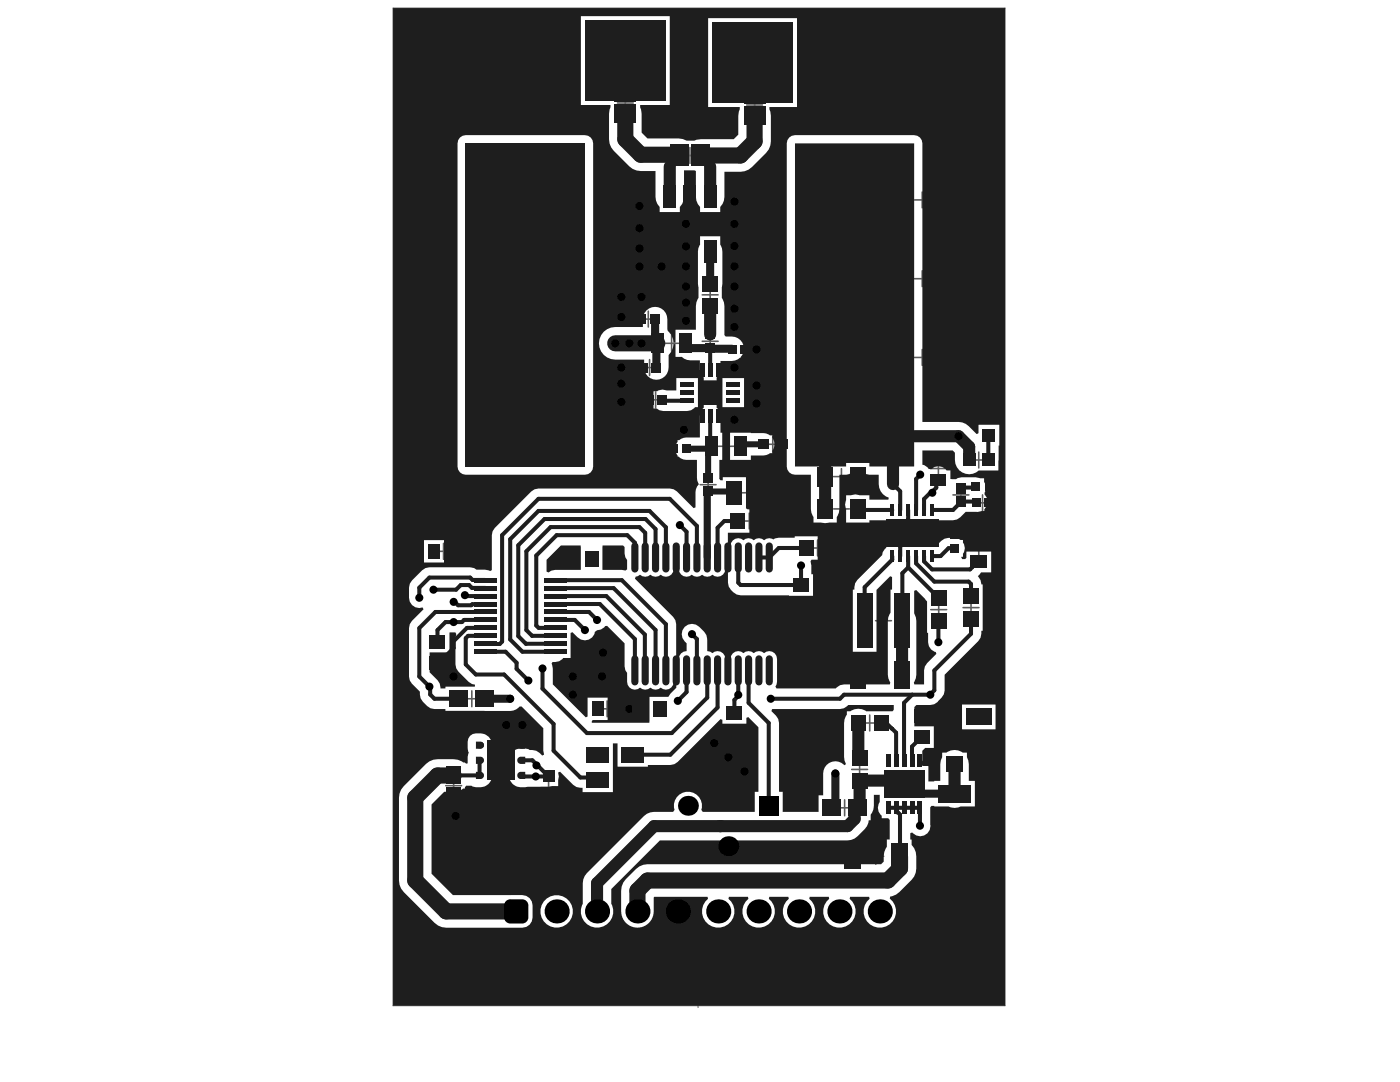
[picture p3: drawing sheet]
<svg xmlns="http://www.w3.org/2000/svg" width="279mm" height="216mm" viewBox="0 0 279 216" stroke-linecap="round" stroke-linejoin="round" font-family="sans-serif">
<g fill="none" stroke="#5a5a5a" stroke-width=".32">
<path d="M124.8 19v3.1M150.6 19.4v3.1M93.8 39.9h3.2M95.4 38.3v3.2M123.2 20.6h3.2M136.1 31h3.2M137.7 29.4v3.2M149 21h3.2M182.5 39.9h3.1M184.1 38.3v3.2M93.8 56.8h3.2M95.4 55.2v3.2"/>
<path d="M136.1 44.7h3.2M137.7 43.1v3.2M140.1 58.8h3.2M141.7 57.2v3.2M182.5 55.6h3.1M184.1 54v3.2M93.8 73.3h3.2M95.4 71.8v3.1M127.8 63.7h3.2M128 73.3h3.2M129.3 79.8h3.1M129.4 62.1v3.2"/>
<path d="M129.6 71.8v3.1M130.8 78.2v3.2M132.4 68.5h3.2M134 66.9v3.2M140.1 68.1h3.2M141.7 66.5v3.2M182.5 71.3h3.1M184.1 69.7v3.2M139.7 96.7h3.2M141.3 95.1v3.2M143.3 89.1h3.2M144.9 87.5v3.1"/>
<path d="M148.1 98.3h3.1M149.7 96.7v3.2M152.6 88.7h3.2M154.2 87.1v3.1M166.3 95.1h3.2M167.9 93.5v3.2M167.9 100v3.1M185.7 93.5h3.2M187.3 91.9v3.2M190.2 98.8h3.2M191.8 97.2v3.1M193.7 91.8h3.2"/>
<path d="M195.3 90.2v3.2M196.1 98.8v3.1M86.9 110h3.2M88.5 108.4v3.2M147.9 104h3.2M149.5 102.4v3.2M161.6 109.3h3.2M163.2 107.8v3.1M166.3 101.5h3.2M193.8 109.2h3.1M193.8 119.7v3.1M194.5 100.3h3.2"/>
<path d="M195.3 107.6v3.2M92.6 139.4h3.1M94.2 137.8v3.2M121.2 139.9v3.1M174.7 123.9h3.2M176.3 122.3v3.1M185.8 121.6h3.1M187.3 120.1v3.1M192.2 121.2h3.2M193.8 138.4h3.1M195.3 136.8v3.2M88.9 156.8h3.2"/>
<path d="M90.5 155.2v3.2M98.3 151.7h3.2M99.9 150.1v3.2M107.9 157.2h3.2M109.5 155.6v3.1M119.6 141.4h3.2M168.6 159.6v3.2M170 153.5h3.1M171.6 151.9v3.2M172 144.3h3.2M173.6 142.7v3.1M167 161.2h3.2"/>
<path d="M173.2 170.9h3.2M174.8 169.3v3.1M188.9 163.6h3.2M190.5 162v3.2"/>
</g>
<path d="M78.4 1.6h122.2v199.1h-122.2zM137.7 199.5h3.2M139.3 197.9v3.2" fill="none" stroke="#5a5a5a" stroke-width=".2"/>
<g fill="#1e1e1e">
<path d="M103.3 154.3l.5-.3h1v1.4h-.9a.71 .71 0 0 1-.6-1.1z"/>
<path d="M103.3 151.3l.5-.3h1v1.4h-.9a.71 .71 0 0 1-.6-1.1z"/>
<path d="M103.3 148.3l.5-.3h1v1.4h-.9a.71 .71 0 0 1-.6-1.1z"/>
<path d="M95 148h.9a.71 .71 0 0 1 .7 .7 .71 .71 0 0 1-.7 .7h-.9z"/>
<path d="M95 151h.9a.71 .71 0 0 1 .7 .7 .71 .71 0 0 1-.7 .7h-.9z"/>
<path d="M95 154h.9a.71 .71 0 0 1 .7 .7 .71 .71 0 0 1-.7 .7h-.9z"/>
<path d="M182.4 117.9l.4-.2 2.2 2.3v6.3h.2v1.8a1.96 1.96 0 0 0 1.6 2l.1 .4-1.9 1.8-.4 .7-.2 .8v2.8h-1.9l-.1-.4 .4-.9 .1-.7v-10.7l-.1-.7-.4-.8z"/>
<path d="M120.3 108.8h4l.3 .4v1.2l.2 .8 .4 .5v1.9l-.4 .3-.7-.2h-3.9z"/>
<path d="M154.1 141.5h13.5l.8-.2 .9-.6h9.1v.9l-.3 .3h-5.2a2.74 2.74 0 0 0-3.2 0h-.7v.7l-.4 .9-.1 .8v6.8l.3 1.4-.3 .2a2.43 2.43 0 0 0-2.7-.6 2.43 2.43 0 0 0-1.5 2.2v4.4h-.9v3.3h-7.2v-4h-.7v-13.7l-.2-.8-1.4-1.6z"/>
<path d="M113.9 126.3l.3-.2 1.1 1.1a2.02 2.02 0 0 0 2 .5 2.02 2.02 0 0 0 1.4-1.6l.5-.3 .7-.2 .9-.7h.4l3.4 3.5v4.6l.2 .7 .4 .6v1.8a1.54 1.54 0 0 0 .9 1.4 1.54 1.54 0 0 0 1.6-.3 1.5 1.5 0 0 0 2.1 0 1.5 1.5 0 0 0 2.1 0 1.54 1.54 0 0 0 1.6 .3 1.54 1.54 0 0 0 .9-1.4v-1.6l.2-.1 .4 .2v2.6l-1.2 1.2-.4 .7h-3.8v5.1h-11.4l-.1-.1 .2-.4h3v-4.5h-4v3.8l-.4 .1-6.6-6.5v-3.2l-.2-.9 .2-.4a2.14 2.14 0 0 0 2.1-.8h1.5z"/>
<path d="M109.1 111.7l2.8-2.9h4v4.9h-5.1l-.8 .2-.5 .3-.4-.1z"/>
<path d="M85.7 130.2h4v-4h1.2l.1 .4-.1 .7v5.3l.2 .8 .4 .6 2 2 .7 .5 .6 .1v.4h-5.9v.4h-1l-.2-1-.4-.7-1.6-1.6z"/>
<path d="M158.7 28.6h23.7v64.5h-8.9v-.7h-4.6v.7h-10.2z"/>
<path d="M93 28.6h23.7v64.5h-23.7z"/>
<path d="M78.4 1.6h122.2v199.1h-122.2zM115.9 3.2v17.8h5.9l-.3 1.7v5.1l.2 .8 .3 .8 3.6 3.8 .6 .5 .8 .3 .9 .1h2.9v5.2l.1 .7 .8 1.3v1h4v-1l.7-1.3 .1-.7v-5.3h2.1l.3 .1v5.2l.1 .7 .7 1.3v1h4v-1l.8-1.3 .1-.7v-5h3.2l.8-.1 .8-.4 3.5-3.3 .5-.7 .3-.8 .1-.8v-5.1l-.2-1.7h5.5v-17.8h-17.8v17.8h6.3l-.3 1.7v3.8l-.9 .9-7.4 .1a2.93 2.93 0 0 1-2.8-.2l-7-.1-1.2-1.1v-3.8l-.2-1.7h5.9v-17.8zM120.5 66.2a3.3 3.3 0 0 0-.7 3.5 3.3 3.3 0 0 0 3 2.1h5.8a3.9 3.9 0 0 0 .6 3.3 2.47 2.47 0 0 0 2.7 .5 2.47 2.47 0 0 0 1.5-2.3v-2.5a3.1 3.1 0 0 0 1-2.2l.4 .1v2.5h1.3a3.9 3.9 0 0 0 3.6 .7v1.8a1.59 1.59 0 0 0 .8 1.6v.6h2.5v-.6a1.9 1.9 0 0 0 .8-1.6v-1.7h2.2l1.3-.3a2.44 2.44 0 0 0 1.1-2.7 2.44 2.44 0 0 0-2.4-1.9h-1.2l-.2-.3v-5.7l-.1-.8-.4-.8 .1-9.3-.1-.7-.4-.7v-1.7h-4v1.7l-.3 .7-.1 .7 .1 9.3-.4 .8-.1 .8v4.7h-4.1v2.5l-.4 .1a3 3 0 0 0-1.1-2.4l-.1-2.3a2.42 2.42 0 0 0-.7-1.7 2.44 2.44 0 0 0-2.7-.6 2.44 2.44 0 0 0-1.5 2.3v1.6h-5.5l-.9 .1-.7 .3zM130.4 78.1v.7a1.82 1.82 0 0 0 0 1.9v.8h.7l.5 .4 .8 .1h4.7l.8-.1 .8-.7h.6v-5.8h-4.3v2.5h-2a1.89 1.89 0 0 0-1.9 .2zM144.2 75.4v5.8h4.3v-5.8zM145.7 86.3v5.5h4.1v-.9l3.1-.1 .8-.4h.4v-.5a2.15 2.15 0 0 0 0-2.5v-.5h-.4l-.8-.4-.6-.1zM157.5 27.4l-.4 .6-.1 .6v64.5a1.64 1.64 0 0 0 1.7 1.6h3.1v6.8l.1 .8 .4 .9v1.1l2.4 .1 2.3-.1v-1.1l.4-.9 .1-.8v-6.8l2-.1 .7-.6h2l.7 .6 2.5 .1a4.2 4.2 0 0 0 .8 3.9l1.2 .7-.1 .4h-3.8v-.9h-2a1.95 1.95 0 0 0-1.6 0h-1v1a1.9 1.9 0 0 0 0 1.8v2.7h4.6v-.5h4.6l.7-.1 .9 .1 1.2-.1v-.3l.2-.2h.2l.3 .5 1.2 .1 .7-.1 .9 .1 .7-.1 .9 .1h4.2l.8-.1 .7-.5 1-1.1 2.3 .1 1.4-.2v-.4a2.04 2.04 0 0 0 .1-3v-.4a1.84 1.84 0 0 0-.1-2v-.8l-1.7-.2h-2.8l-.8 .2-.3 .2h-1.1v-1.7h-.8a2.01 2.01 0 0 0-3.1-.3h-.5l-.2-.4-1-.5v-2.8h6l.5 .4a4.1 4.1 0 0 0 .8 3.6 2.98 2.98 0 0 0 3.9 0h4l.1-9.1h-4.1v1.6l-.4 .2-1.6-1.6-1.3-.7-7.9-.1v-55.6a1.64 1.64 0 0 0-1.7-1.6h-23.7l-.7 .1zM91.8 27.4l-.4 .6-.1 .6v64.5a1.64 1.64 0 0 0 1.7 1.6h23.7a1.64 1.64 0 0 0 1.7-1.6v-64.5a1.64 1.64 0 0 0-1.7-1.6h-23.7l-.7 .1zM82.2 115.8a4.6 4.6 0 0 0 0 4.9l.7 .5 .8 .1 .6-.1 .2 .4-2.3 2.3-.4 .6-.2 .8v9.7l.2 .8 .4 .6 1.6 1.6v.6a3.6 3.6 0 0 0 2.9 2.9h2.2v.3l12.9 .1 .7-.1 .5-.3 .7-.5h.4l4.3 4.3v4.5l.2 .8-.4 .2-1.2-1-1.3-.1-.3-.2a2.79 2.79 0 0 0-3.7 1.4 2.33 2.33 0 0 0 .4 2.3 2.47 2.47 0 0 0 0 2.9 2.47 2.47 0 0 0 2.7 1l6.6-.2 .1-2-.1-.8 .4-.1 2.6 2.6 .6 .4 1.3 .2v.9h6v-9.8h.9v4.7h6.1v-.4h4.5l.8-.1 .6-.5 8.6-8.5 .4 .1v.8h4.8v-1.2l.3-.1 2.1 2v12.9h-.8v4h-10.3l-.3-.4 .1-.4a2.8 2.8 0 0 0-3-3.2 2.8 2.8 0 0 0-2.5 3.6l-.3 .4h-3.8l-1.4 .4-12 11.8-.7 1.3-.1 4.9a3.2 3.2 0 0 0 2.9 4.7 3.2 3.2 0 0 0 2.8-4.7v-3l9.7-9.7h37.4l1.5-.4a6 6 0 0 0 2.8-3.6h.4v-1.2l.5-1 .1-2.9h1.2v1.4a2 2 0 0 0 .4 2.8v.5h1.3l.3 .3v3.9h-.6v1.5a3.8 3.8 0 0 0-.6 2.9l-.5 .5h-46.7l-.8 .2-.8 .3a9.3 9.3 0 0 0-3.5 4l-.1 5a3.3 3.3 0 0 0 3.2 3.2 3.3 3.3 0 0 0 3.3-3.2v-2.8l.1-.2h10.6l.1 .4a3.2 3.2 0 0 0-.3 4.8 3.2 3.2 0 0 0 4.7 0 3.2 3.2 0 0 0-.3-4.8l.1-.4h3.8l.1 .4-.6 .6a3.2 3.2 0 0 0 .6 4.5 3.2 3.2 0 0 0 4.5-.5 3.2 3.2 0 0 0-.5-4.6l.1-.4h3.8l.1 .4-.5 .6a3.2 3.2 0 0 0 .6 4.5 3.2 3.2 0 0 0 4.5-.5 3.2 3.2 0 0 0-.5-4.6l.1-.4h3.8l.1 .4-.6 .6a3.2 3.2 0 0 0 .6 4.5 3.2 3.2 0 0 0 4.6-.5 3.2 3.2 0 0 0-.5-4.6l.1-.4h3.8v.4l-.5 .6a3.3 3.3 0 0 0 .7 4.6 3.3 3.3 0 0 0 4.6-.7 3.3 3.3 0 0 0-.7-4.6l.1-.3 .3-.1a10.4 10.4 0 0 0 4.4-3.9 7.9 7.9 0 0 0 0-5.7l-.5-.6v-1.1h-.2v-1.3l.4-.1v.1a2.03 2.03 0 0 0 2.4 .5 2.03 2.03 0 0 0 1.2-2.1l-.1-3.5 .3-.3 3.4 .1a2.65 2.65 0 0 0 2.4 0h2.9v-5.1h-1.3v-3.3l-.3-1.4v-.9h-.9a2.73 2.73 0 0 0-3.2 0h-.9v.9l-.3 1.4v3.3l-2.4 .1v-3.1h-1.2l-.2-.3 .2-.8v-1.9l.5-.6h1.8v-4.3h-3.9v-3.8l.4-.4h2.8a3.6 3.6 0 0 0 2.7-2.2l.1-.8v-3.1l6.7-6.7 .5-.6 .1-1.4h.3v-9.3h-.3a2.09 2.09 0 0 0-.7-1.6l.7-.8h2v-4.1h-4.9v1.2l-.3 .3h-.6l-.2-.4 .4-.1v-.6l.2-.3 .2-.8-.2-.8-.2-.3v-.6h-.5l-.4-.2a3.8 3.8 0 0 0-4.4 1.4l-1.6 .1-.9-.1-2.5 .1-.7-.1-1.2 .1v.3l-.2 .2h-.2l-.3-.5-1.2-.1-1.2 .1v.3l-.7 .9-.1 .6-5 4.9-.4 .7-.2 1.3h-.3v12.4h4.7v-12.4l2.8-2.7 .3 .1v2.6h-.3v4.6l-.4 .9-.1 .7v10.7l.1 .7 .4 .9-.1 .4h-9.2l-.7 .1-.9 .7h-11.8l-.3-.4 .4-.9v-4.6l-.1-.6a1.54 1.54 0 0 0-2.5-.6 1.5 1.5 0 0 0-2.1 0 1.5 1.5 0 0 0-2 0 1.54 1.54 0 0 0-1.7-.2 1.54 1.54 0 0 0-.9 1.4v.9l-.2 .2-.4-.2-.4-.9a1.54 1.54 0 0 0-1-1.4 1.54 1.54 0 0 0-1.6 .2l-.5-.3-.6-.1a5.1 5.1 0 0 0-.6-3.8l-1.6-1.5a2.09 2.09 0 0 0-2.7 1 2.09 2.09 0 0 0 .8 2.8v1.5a1.73 1.73 0 0 0-1.5 2.4l-.1 .1-.5-.2v-7.6l-.1-.8-.5-.7-7.6-7.6 .2-.4 .8-.4 .5 .3 .6 .1 .6-.1 .4-.3 .4 .3 .6 .1 .6-.1 .5-.3 .4 .3a1.55 1.55 0 0 0 2.1-1.5v-1.7l.2-.2 .5 .2 .4 .7v1a1.54 1.54 0 0 0 .9 1.5 1.54 1.54 0 0 0 1.7-.3 1.5 1.5 0 0 0 2 0 1.5 1.5 0 0 0 2.1 0 1.54 1.54 0 0 0 1.6 .3 1.54 1.54 0 0 0 1-1.5v-.7l.1-.1 .4 .1v3.5a2.88 2.88 0 0 0 2.5 2.5l14.5 .1v-4.3h-.4v-1.8l-.1-.7 .1-.4h1.3v-4.7h-4.6v.3h-3.2l-1.1 .3a1.45 1.45 0 0 0-1.8 .2 1.5 1.5 0 0 0-2.1 0 1.5 1.5 0 0 0-2 0 1.54 1.54 0 0 0-1.7-.3 1.54 1.54 0 0 0-.9 1.4v.8l-.1 .1-.4-.2v-3.3h4.3v-4.7h-.4l-.3-.2v-6.2h-4.7v.6h-.4l-.3-.3 .1-3.7h.5v-5.5h-.3v-3.4l-.2-.7-.6-.8v-.6h-2.5v.6l-.7 .8-.1 .7v4.4l-3.3 .1-.8 .4h-.4v.4l-.1 .2a2.18 2.18 0 0 0 .1 2.5v.2h.2a2.21 2.21 0 0 0 1.6 .7h2.1v3.6l.1 .5 .3 .7-.6 1-.1 3.6-.4 .2-3.3-3.3-.6-.5-.8-.1h-26.2l-.8 .1-.7 .5-7.2 7.2-.5 .7-.1 .8v7l-.4 .2-1-.3h-1.7l-.5-.3-.8-.2h-8.1l-.8 .2-.7 .4zM84.6 107.8v4.4h4v-4.4zM192 140.6v4.9h6.7v-4.9zM80.6 156.9l-.5 .6-.4 .8-.1 .9v16.5l.1 .8 .4 .8 .5 .7 6.1 6.2a3.3 3.3 0 0 0 2.3 .9h12.8a5.1 5.1 0 0 0 3.9-.6 5.1 5.1 0 0 0 0-5.3 5.1 5.1 0 0 0-3.9-.6h-11.4l-4.3-4.3v-13.8l2.6-2.5a4.6 4.6 0 0 0 3.7-.7h.4v-.2l.2-.3h1.1a2.75 2.75 0 0 0 4-1.3 2.29 2.29 0 0 0-.3-2.1l.2-.7a2.34 2.34 0 0 0-.3-2.5 2.35 2.35 0 0 0 .3-2.4 2.35 2.35 0 0 0-2-1.5 1.99 1.99 0 0 0-2.7 1.7v1.4a1.46 1.46 0 0 1 0 1.6v1.3l-.3 .1-.2-.3h-.4l-.2-.2a9.4 9.4 0 0 0-6.5 0zM107.8 181.9a3.2 3.2 0 0 0 6.5 0 3.2 3.2 0 0 0-6.5 0z"/>
</g>
<g fill="none" stroke="#1e1e1e" stroke-width=".81">
<path d="M197.2 86.9v4.9M181.2 101.8v3.8l.8 .8-2.3 2.3v2.3M90.7 123.9l-.2 .2M93 132.6l2 2h5.6l9.9 9.9v5.3M96.9 125.3h-3.7l-2.7 2.6v1.4l-3 3h-.2M96.9 123.7h-4.3l-.4 .4h-3.3M96.9 130h4l2.2 2.2v1.3l2.3 2.3M108.3 133.4v4l8.8 8.9M147.3 138.7v.2l-.7 .7v2.6M182 138.6l-1.6 1.6v11.5M193.8 123.5v3l-7.3 7.3v3.9l-.8 .9h-17.3l-.8 .8h-13.8M119.3 150.6l-.5 .1"/>
<path d="M178 145.4l.8 .8v5.5M181.7 156.4l1.1 1.2M182.8 155.5l-.1 2"/>
</g>
<path d="M96.8 139.4h5M180.4 156.4h1.3l.6 .6h.8v.8l.6 .6h6.8" fill="none" stroke="#1e1e1e" stroke-width="1.6"/>
<path d="M172.8 72.9h3.2v.8l2.2 2.3v11M173.6 73.7l-8.9 8.9v18.9M176 69.3l-.8 .8M171.6 155.8h6.2l.2-.3h1.5l.9 .9M171.2 161.2l-.6 .5v1.7l-1.5 1.4h-25.4" fill="none" stroke="#1e1e1e" stroke-width="2.4"/>
<path d="M105.1 39.9v33.4M174.4 39.9v15.7M173.8 57h.2v10.3" fill="none" stroke="#1e1e1e" stroke-width="6.4"/>
<circle cx="143.7" cy="164.8" r="1.21" fill="#1e1e1e"/>
<path d="M133.7 33.2v6.1M141.7 33.2v6.1M141.7 61.1v5.6M193.4 91.8v-2.6l-2.1-2.2h-13.1v9.6M180 123.9v10.7M171.3 144.3v6.8l.3 .2M171.6 155.8v5l-.4 .4M190.5 152.5v5.9M143.7 164.8h-13.2l-11.3 11.4v5.7" fill="none" stroke="#1e1e1e" stroke-width="2.4"/>
<g fill="none" stroke="#1e1e1e" stroke-width=".81">
<path d="M135.4 30.9l.2 .4M139.8 31v.3M130.7 68.1l.5 .4-.2 .2M132.2 79.8l.2 .2h4.7M136.9 68.5l.9 1M141.7 69.5h.1M141.7 69.5l.2 .1M141.7 69.5v4.2M141.7 73.7h.1M146 69.6l.2 .1M136.9 89.5h.1M141.3 98.1l-.2 .2"/>
<path d="M141.7 82.9v5.8l.4 .4M146.3 98.1l.3 .2M148.2 88.7l-.4 .4M178.2 96.6l1.5 1.4v3.8M183.6 94.7l-.8 .9v6.2M187.3 95.1l-.7 .6h.3v1.6l-.8 .8-.2 .4h-.4l-1.1 1.1v2.2M194.7 97.3h-2.8l-.1 .1M197.8 96.9l-.2 .2M92.8 118.8l.4 .1h3.7M96.9 115.8l-2.6-.1-.5-.5h-8.1l-2 2.1v2M96.9 117.4l-2.7-.1-.6-.6h-1.7l-.9 1h-4.5M110.8 118.9h10.2l7.7 7.7 .1 6.4"/>
<path d="M110.8 115.8h13.3l8.8 8.8v8.4M110.8 117.4h11.7l8.3 8.3v7.3M126.7 110.4v-2.1l-1.5-1.5h-14.1l-4.1 4.1v13.9l.5 .5h3.3M128.8 110.4v-4.1l-1.2-1.1h-17.7l-4.9 4.8v15.7l1.2 1.1M130.8 110.4v-4.8l-2-2h-20.1l-5.3 5.2v18.1l1.6 1.5M132.9 110.4v-5.2l-3.3-3.2h-22.1l-5.7 5.6v20l2.5 2.4h6.5M135.7 104.8l1.3 1.3v5.1M139.1 110.4v-5.5l-5.4-5.4h-26.2l-7.3 7.3v21.2l-.5 .5h-2.8M147.3 104h-2.8l-1.3 1.3v5.9M147.4 111.2l-.1 5.1 .5 .4h12.1v-3.9M160.9 109.3h-5.5l-1.9 1.9h-2M170.7 100.7l1.1 1.1h6.3"/>
<path d="M178.1 111v.7l-5.5 5.5v6.7M181.2 113.2l-1.1 1.2v9.5M181.2 113.2l6.1 6.2M181.2 111v2.2M182.8 111v1.4l3.7 3.7h6.8l.5 .4v2.5M184.4 111h.1M184.4 111v1l1.6 1.6h7.6l1.3-1.5h.4M190.5 109.4h-1.2l-1.6 1.6h-1.7M195 100.1h-3.2l-1.6 1.7h-4.2M195 100.1h.1M88.9 124.1l-1.6 1.6v1.4M90.5 120.1h.3l.6 .7h2.6l.3-.2 2.6-.1"/>
<path d="M96.9 126.9h-3.5l-.4 .4v5.3M96.9 122.1h-10l-3.2 3.2v9.7l2.2 2.2v1.4l.8 .8h4.8M105 128.5h5.8M106.2 126.8h.1M106.2 126.9h4.6M110.8 122.1h6.8l1.6 1.6M110.8 120.5h8.9l7 7v5.5M110.8 123.7h3.9l2 2M137 133.8v4.3l-1.7 1.8M138.1 126.5l1 1v5.5M141.1 133v6.2l-7 7.1h-17M143.2 133v8.2l-9.4 9.4h-7.5"/>
<path d="M147.3 133.8v4.9M149.4 133.8v6.4l4 4.1v16.6M187.3 123.9v4.2M90.5 154.7h.1M95.7 151.7v3h-5.2M104.1 151.7h2.2l3.2 3.2h-5.1l-.4-.2M110.5 149.8l5.3 5.3h4.2M176.9 144.3l1.1 1.1M184.1 147.1h-.2l-1.9 1.9v2.7M166.7 160.6l.6 .6M177.2 161.2h6.4v3.6M178.8 161.2v.8l.3 .1 .5 .4v8.4h-.1"/>
</g>
<path d="M124.8 22.7v5.1l3.1 3.1h7.5M150.6 23.1v5.1l-2.8 2.8h-8M122.8 68.5h8.4M90.5 154.7h-3.2l-4.4 4.5v16.5l6.1 6.2h14M179.6 170.9v2.4l-2.4 2.4h-48l-2 2v4.2" fill="none" stroke="#1e1e1e" stroke-width="3.2"/>
<path d="M135.6 31.3l-1.9 1.9M139.8 31.3l1.9 1.9M141.7 50.2v6.4M130.7 63.7v4.4M131 68.7v4.6M137.8 69.5h3.9M141.9 69.6h4.1M166.7 154.3v6.3" fill="none" stroke="#1e1e1e" stroke-width="1.6"/>
<path d="M141.1 98.3v12.9" fill="none" stroke="#1e1e1e" stroke-width="1.4"/>
<path d="M137 89.5h4.3v5.9M141.3 98.1h5M148.2 88.7h4.1" fill="none" stroke="#1e1e1e" stroke-width="1.2"/>
<g fill="#000">
<path d="M100.9 179.9l.5-.4 .4-.1v1.3h-1.2zM100.6 183.1h1.2v1.2a1.21 1.21 0 0 1-1.2-1.2zM104.2 179.4a1.21 1.21 0 0 1 1.2 1.3h-1.2zM104.2 183.1h1.2a1.21 1.21 0 0 1-1.2 1.2z"/>
<circle cx="84.1" cy="38.3" r=".81"/>
<circle cx="87.3" cy="38.3" r=".81"/>
<circle cx="103.4" cy="38.3" r=".81"/>
<circle cx="106.7" cy="38.3" r=".81"/>
<circle cx="172.8" cy="38.3" r=".81"/>
<circle cx="176" cy="38.3" r=".81"/>
<circle cx="192.1" cy="38.3" r=".81"/>
<circle cx="195.3" cy="38.3" r=".81"/>
<circle cx="84.1" cy="58.8" r=".81"/>
<circle cx="84.1" cy="41.9" r=".81"/>
<circle cx="84.1" cy="55.2" r=".81"/>
<circle cx="87.3" cy="58.8" r=".81"/>
<circle cx="87.3" cy="41.9" r=".81"/>
<circle cx="87.3" cy="55.2" r=".81"/>
<circle cx="103.4" cy="41.9" r=".81"/>
<circle cx="103.4" cy="54.8" r=".81"/>
<circle cx="103.4" cy="58.4" r=".81"/>
<circle cx="106.7" cy="41.9" r=".81"/>
<circle cx="106.7" cy="54.8" r=".81"/>
<circle cx="106.7" cy="58.4" r=".81"/>
<circle cx="124" cy="59.2" r=".81"/>
<circle cx="127.6" cy="41.1" r=".81"/>
<circle cx="127.6" cy="45.5" r=".81"/>
<circle cx="127.6" cy="53.2" r=".81"/>
<circle cx="127.6" cy="49.6" r=".81"/>
<circle cx="128" cy="59.2" r=".81"/>
<circle cx="132.1" cy="53.2" r=".81"/>
<circle cx="136.9" cy="53.1" r=".81"/>
<circle cx="136.9" cy="49.2" r=".81"/>
<circle cx="136.9" cy="44.7" r=".81"/>
<circle cx="136.9" cy="57.2" r=".81"/>
<circle cx="146.6" cy="53.1" r=".81"/>
<circle cx="146.6" cy="44.7" r=".81"/>
<circle cx="146.6" cy="40.2" r=".81"/>
<circle cx="146.6" cy="49.1" r=".81"/>
<circle cx="146.6" cy="57.2" r=".81"/>
<circle cx="172.4" cy="57.2" r=".81"/>
<circle cx="172.4" cy="53.6" r=".81"/>
<circle cx="172.8" cy="41.9" r=".81"/>
<circle cx="175.6" cy="53.6" r=".81"/>
<circle cx="175.6" cy="57.2" r=".81"/>
<circle cx="176" cy="41.9" r=".81"/>
<circle cx="192.1" cy="41.9" r=".81"/>
<circle cx="192.1" cy="57.6" r=".81"/>
<circle cx="192.1" cy="54" r=".81"/>
<circle cx="195.3" cy="41.9" r=".81"/>
<circle cx="195.3" cy="57.6" r=".81"/>
<circle cx="195.3" cy="54" r=".81"/>
<circle cx="84.1" cy="71.7" r=".81"/>
<circle cx="84.1" cy="75.4" r=".81"/>
<circle cx="87.3" cy="75.4" r=".81"/>
<circle cx="87.3" cy="71.7" r=".81"/>
<circle cx="103.4" cy="75.4" r=".81"/>
<circle cx="103.4" cy="71.7" r=".81"/>
<circle cx="106.7" cy="75.4" r=".81"/>
<circle cx="106.7" cy="71.7" r=".81"/>
<circle cx="122.8" cy="68.5" r=".81"/>
<circle cx="124" cy="73.3" r=".81"/>
<circle cx="124" cy="63.3" r=".81"/>
<circle cx="124" cy="76.6" r=".81"/>
<circle cx="125.6" cy="68.5" r=".81"/>
<circle cx="128" cy="68.5" r=".81"/>
<circle cx="136.9" cy="64" r=".81"/>
<circle cx="136.9" cy="60.4" r=".81"/>
<circle cx="140.5" cy="77.1" r=".81"/>
<circle cx="140.5" cy="79.5" r=".81"/>
<circle cx="142.9" cy="79.5" r=".81"/>
<circle cx="143" cy="77.1" r=".81"/>
<circle cx="146.6" cy="65.2" r=".81"/>
<circle cx="146.6" cy="61.6" r=".81"/>
<circle cx="146.6" cy="73.3" r=".81"/>
<circle cx="151" cy="69.7" r=".81"/>
<circle cx="151" cy="76.9" r=".81"/>
<circle cx="172.8" cy="69.3" r=".81"/>
<circle cx="176" cy="69.3" r=".81"/>
<circle cx="192.1" cy="69.3" r=".81"/>
<circle cx="192.1" cy="72.9" r=".81"/>
<circle cx="195.3" cy="69.3" r=".81"/>
<circle cx="195.3" cy="72.9" r=".81"/>
<circle cx="124" cy="80.2" r=".81"/>
<circle cx="136.5" cy="85.8" r=".81"/>
<circle cx="146.6" cy="83.8" r=".81"/>
<circle cx="151" cy="80.5" r=".81"/>
<circle cx="152.8" cy="98.3" r=".81"/>
<circle cx="183.6" cy="94.7" r=".81"/>
<circle cx="186.1" cy="98.3" r=".81"/>
<circle cx="187.3" cy="91.1" r=".81"/>
<circle cx="191.3" cy="87" r=".81"/>
<circle cx="83.7" cy="119.3" r=".81"/>
<circle cx="86.5" cy="110" r=".81"/>
<circle cx="86.5" cy="117.7" r=".81"/>
<circle cx="92.8" cy="118.8" r=".81"/>
<circle cx="113.8" cy="111.6" r=".81"/>
<circle cx="117.9" cy="111.6" r=".81"/>
<circle cx="135.7" cy="104.8" r=".81"/>
<circle cx="151.9" cy="104.2" r=".81"/>
<circle cx="159.9" cy="112.8" r=".81"/>
<circle cx="178.9" cy="104.8" r=".79"/>
<circle cx="178.9" cy="107.9" r=".79"/>
<circle cx="182" cy="104.8" r=".79"/>
<circle cx="182" cy="107.9" r=".79"/>
<circle cx="185.2" cy="104.8" r=".79"/>
<circle cx="185.2" cy="107.9" r=".79"/>
<circle cx="85.7" cy="137" r=".81"/>
<circle cx="87.2" cy="132.2" r=".81"/>
<circle cx="90.5" cy="120.1" r=".81"/>
<circle cx="90.5" cy="135" r=".81"/>
<circle cx="90.5" cy="124.1" r=".81"/>
<circle cx="101.8" cy="139.4" r=".81"/>
<circle cx="105.4" cy="135.8" r=".81"/>
<circle cx="108.3" cy="133.4" r=".81"/>
<circle cx="114.3" cy="135" r=".81"/>
<circle cx="114.3" cy="138.6" r=".81"/>
<circle cx="116.7" cy="125.7" r=".81"/>
<circle cx="119.2" cy="123.7" r=".81"/>
<circle cx="120.1" cy="134.9" r=".81"/>
<circle cx="120.3" cy="130.2" r=".81"/>
<circle cx="135.3" cy="139.9" r=".81"/>
<circle cx="138.1" cy="126.5" r=".81"/>
<circle cx="147.3" cy="138.7" r=".81"/>
<circle cx="153.8" cy="139.4" r=".81"/>
<circle cx="180" cy="134.6" r=".81"/>
<circle cx="185.7" cy="138.6" r=".81"/>
<circle cx="187.3" cy="128.1" r=".81"/>
<circle cx="98.6" cy="149.5" r=".81"/>
<circle cx="98.6" cy="151.9" r=".81"/>
<circle cx="98.6" cy="154.3" r=".81"/>
<circle cx="101" cy="149.5" r=".81"/>
<circle cx="101" cy="151.9" r=".81"/>
<circle cx="101" cy="144.7" r=".81"/>
<circle cx="101" cy="154.3" r=".81"/>
<circle cx="104.2" cy="144.7" r=".81"/>
<circle cx="106.9" cy="154.9" r=".81"/>
<circle cx="107.1" cy="152.7" r=".81"/>
<circle cx="119.2" cy="141.4" r=".81"/>
<circle cx="119.3" cy="150.6" r=".81"/>
<circle cx="125.6" cy="141.4" r=".81"/>
<circle cx="131.8" cy="141.4" r=".81"/>
<circle cx="142.5" cy="148.3" r=".81"/>
<circle cx="145.4" cy="151.1" r=".81"/>
<circle cx="148.6" cy="153.9" r=".81"/>
<circle cx="166.7" cy="154.3" r=".81"/>
<circle cx="171.6" cy="151.1" r=".81"/>
<circle cx="177.9" cy="157.6" r=".81"/>
<circle cx="178" cy="155.5" r=".81"/>
<circle cx="182.8" cy="155.5" r=".81"/>
<circle cx="182.8" cy="157.6" r=".81"/>
<circle cx="195.3" cy="143.1" r=".81"/>
<circle cx="90.9" cy="162.8" r=".81"/>
<circle cx="137.3" cy="160.8" r="1.98"/>
<circle cx="145.4" cy="168.8" r="1.98"/>
<circle cx="179.6" cy="170.9" r=".81"/>
<circle cx="183.6" cy="164.8" r=".81"/>
<circle cx="111.1" cy="181.9" r="2.41"/>
<circle cx="119.2" cy="181.9" r="2.41"/>
<circle cx="127.2" cy="181.9" r="2.41"/>
<circle cx="135.3" cy="181.9" r="2.41"/>
<circle cx="143.3" cy="181.9" r="2.41"/>
<circle cx="151.4" cy="181.9" r="2.41"/>
<circle cx="159.5" cy="181.9" r="2.41"/>
<circle cx="167.5" cy="181.9" r="2.41"/>
<circle cx="175.6" cy="181.9" r="2.41"/>
</g>
<g fill="#000">
<path d="M151.4 158.8h4v4h-4z" fill-rule="evenodd"/>
<path d="M100.6 180.7l1.2-1.3h2.4l1.2 1.3v2.4l-1.2 1.2h-2.4l-1.2-1.2z" fill-rule="evenodd"/>
</g>
<g fill="#1e1e1e">
<path d="M196.1 80.3h2.5v2.6h-2.5z" fill-rule="evenodd"/>
<path d="M196.1 85.6h2.5v2.5h-2.5z" fill-rule="evenodd"/>
<path d="M196 90.5h2.4v2.6h-2.4z" fill-rule="evenodd"/>
<path d="M192.2 90.5h2.4v2.6h-2.4z" fill-rule="evenodd"/>
<path d="M159.4 107.8h3v3.1h-3z" fill-rule="evenodd"/>
<path d="M164 107.8h2.9v3.1h-2.9z" fill-rule="evenodd"/>
<path d="M151.2 96h3.1v4.6h-3.1z" fill-rule="evenodd"/>
<path d="M145.1 96h3v4.6h-3z" fill-rule="evenodd"/>
<path d="M145.8 102.4h2.9v3.1h-2.9z" fill-rule="evenodd"/>
<path d="M150.3 102.4h3v3.1h-3z" fill-rule="evenodd"/>
<path d="M112.4 110h2.7v3.2h-2.7z" fill-rule="evenodd"/>
<path d="M116.7 110h2.7v3.2h-2.7z" fill-rule="evenodd"/>
<path d="M126.1 139.9h2.7v3.1h-2.7z" fill-rule="evenodd"/>
<path d="M130.4 139.9h2.7v3.1h-2.7z" fill-rule="evenodd"/>
<path d="M145 145.2h3.1v2.7h-3.1z" fill-rule="evenodd"/>
<path d="M145 140.9h3.1v2.7h-3.1z" fill-rule="evenodd"/>
<path d="M158.3 119.7h3.2v2.7h-3.2z" fill-rule="evenodd"/>
<path d="M158.3 115.4h3.2v2.7h-3.2z" fill-rule="evenodd"/>
<path d="M118.1 140h2.4v2.9h-2.4z" fill-rule="evenodd"/>
<path d="M121.9 140h2.4v2.9h-2.4z" fill-rule="evenodd"/>
</g>
<g fill="none" stroke="#1e1e1e" stroke-width="1.4">
<path d="M126.7 108.9v4.6M128.8 108.9v4.6M130.8 108.9v4.6M132.9 108.9v4.6M135 108.9v4.6M137 108.9v4.6M139.1 108.9v4.6M141.1 108.9v4.6M143.2 108.9v4.6M145.3 108.9v4.6M147.3 108.9v4.6M149.4 108.9v4.6"/>
<path d="M151.5 108.9v4.6M153.5 108.9v4.6M126.7 131.5v4.6M128.8 131.5v4.6M130.8 131.5v4.6M132.9 131.5v4.6M135 131.5v4.6M137 131.5v4.6M139.1 131.5v4.6M141.1 131.5v4.6M143.2 131.5v4.6M145.3 131.5v4.6"/>
<path d="M147.3 131.5v4.6M149.4 131.5v4.6M151.5 131.5v4.6M153.5 131.5v4.6"/>
</g>
<g fill="#1e1e1e">
<circle cx="104" cy="154.7" r=".64"/>
<circle cx="104.1" cy="151.7" r=".64"/>
<circle cx="104.1" cy="148.7" r=".64"/>
<circle cx="95.8" cy="148.7" r=".64"/>
<circle cx="95.7" cy="151.7" r=".64"/>
<circle cx="95.7" cy="154.7" r=".64"/>
</g>
<g fill="#1e1e1e">
<path d="M97.1 147.7h5.6v8h-5.6z" fill-rule="evenodd"/>
<path d="M117.1 154.1h4.4v3.2h-4.4z" fill-rule="evenodd"/>
<path d="M124.1 154.1h4.4v3.2h-4.4z" fill-rule="evenodd"/>
<path d="M124.1 149h4.4v3.2h-4.4z" fill-rule="evenodd"/>
<path d="M117.1 149h4.4v3.2h-4.4z" fill-rule="evenodd"/>
<path d="M108.6 115.3h4.5v.9h-4.5z" fill-rule="evenodd"/>
<path d="M108.6 116.9h4.5v.9h-4.5z" fill-rule="evenodd"/>
<path d="M108.6 118.5h4.5v.9h-4.5z" fill-rule="evenodd"/>
<path d="M108.6 120.1h4.5v.9h-4.5z" fill-rule="evenodd"/>
<path d="M108.6 121.7h4.5v.9h-4.5z" fill-rule="evenodd"/>
<path d="M108.6 123.3h4.5v.8h-4.5z" fill-rule="evenodd"/>
<path d="M108.6 124.8h4.5v.9h-4.5z" fill-rule="evenodd"/>
<path d="M108.6 126.4h4.5v.9h-4.5z" fill-rule="evenodd"/>
<path d="M108.6 128h4.5v.9h-4.5z" fill-rule="evenodd"/>
<path d="M108.6 129.6h4.5v.9h-4.5z" fill-rule="evenodd"/>
<path d="M94.6 129.6h4.5v.9h-4.5z" fill-rule="evenodd"/>
<path d="M94.6 128h4.5v.9h-4.5z" fill-rule="evenodd"/>
<path d="M94.6 126.4h4.5v.9h-4.5z" fill-rule="evenodd"/>
<path d="M94.6 124.8h4.5v.9h-4.5z" fill-rule="evenodd"/>
<path d="M94.6 123.3h4.5v.8h-4.5z" fill-rule="evenodd"/>
<path d="M94.6 121.7h4.5v.9h-4.5z" fill-rule="evenodd"/>
<path d="M94.6 120.1h4.5v.9h-4.5z" fill-rule="evenodd"/>
<path d="M94.6 118.5h4.5v.9h-4.5z" fill-rule="evenodd"/>
<path d="M94.6 116.9h4.5v.9h-4.5z" fill-rule="evenodd"/>
<path d="M94.6 115.3h4.5v.9h-4.5z" fill-rule="evenodd"/>
<path d="M176.8 103.7h10.5v5.4h-10.5z" fill-rule="evenodd"/>
<path d="M185.6 100.6h.8v2.3h-.8z" fill-rule="evenodd"/>
<path d="M184 100.6h.8v2.3h-.8z" fill-rule="evenodd"/>
<path d="M182.4 100.6h.8v2.3h-.8z" fill-rule="evenodd"/>
<path d="M180.8 100.6h.8v2.3h-.8z" fill-rule="evenodd"/>
<path d="M179.3 100.6h.8v2.3h-.8z" fill-rule="evenodd"/>
<path d="M177.7 100.6h.8v2.3h-.8z" fill-rule="evenodd"/>
<path d="M185.6 109.8h.8v2.3h-.8z" fill-rule="evenodd"/>
<path d="M184 109.8h.8v2.3h-.8z" fill-rule="evenodd"/>
<path d="M182.4 109.8h.8v2.3h-.8z" fill-rule="evenodd"/>
<path d="M180.8 109.8h.8v2.3h-.8z" fill-rule="evenodd"/>
<path d="M179.3 109.8h.8v2.3h-.8z" fill-rule="evenodd"/>
<path d="M177.7 109.8h.8v2.3h-.8z" fill-rule="evenodd"/>
<path d="M164.2 159.5h3.6v3.4h-3.6z" fill-rule="evenodd"/>
<path d="M169.4 159.5h3.6v3.4h-3.6z" fill-rule="evenodd"/>
<path d="M89.1 152.9h2.9v3.6h-2.9z" fill-rule="evenodd"/>
<path d="M89.1 157h2.9v3.6h-2.9z" fill-rule="evenodd"/>
<path d="M108.4 158.3h2.2v2.2h-2.2z" fill-rule="evenodd"/>
<path d="M108.4 153.8h2.2v2.2h-2.2z" fill-rule="evenodd"/>
<path d="M187.2 156.6h6.6v3.5h-6.6z" fill-rule="evenodd"/>
<path d="M187.2 167.1h6.6v3.5h-6.6z" fill-rule="evenodd"/>
<path d="M163.2 99.6h3v3.9h-3z" fill-rule="evenodd"/>
<path d="M169.7 99.6h3v3.9h-3z" fill-rule="evenodd"/>
<path d="M81.9 52.2h7.6v9.2h-7.6z" fill-rule="evenodd"/>
<path d="M101.2 52.2h7.7v9.2h-7.7z" fill-rule="evenodd"/>
<path d="M189.9 35.3h7.6v9.2h-7.6z" fill-rule="evenodd"/>
<path d="M170.6 35.3h7.6v9.2h-7.6z" fill-rule="evenodd"/>
<path d="M189.9 51h7.6v9.2h-7.6z" fill-rule="evenodd"/>
<path d="M170.6 51h7.6v9.2h-7.6z" fill-rule="evenodd"/>
<path d="M81.9 68.7h7.6v9.2h-7.6z" fill-rule="evenodd"/>
<path d="M101.2 68.7h7.7v9.2h-7.7z" fill-rule="evenodd"/>
<path d="M189.9 66.7h7.6v9.2h-7.6z" fill-rule="evenodd"/>
<path d="M170.6 66.7h7.6v9.2h-7.6z" fill-rule="evenodd"/>
<path d="M81.9 35.3h7.6v9.2h-7.6z" fill-rule="evenodd"/>
<path d="M101.2 35.3h7.7v9.2h-7.7z" fill-rule="evenodd"/>
<path d="M139.4 76h4.6v4.6h-4.6z" fill-rule="evenodd"/>
<path d="M135.8 79.5h2.7v.9h-2.7z" fill-rule="evenodd"/>
<path d="M135.8 77.9h2.7v.9h-2.7z" fill-rule="evenodd"/>
<path d="M135.8 76.3h2.7v.9h-2.7z" fill-rule="evenodd"/>
<path d="M139.6 72.4h1v2.7h-1z" fill-rule="evenodd"/>
<path d="M141.3 72.4h.9v2.7h-.9z" fill-rule="evenodd"/>
<path d="M142.9 72.4h.9v2.7h-.9z" fill-rule="evenodd"/>
<path d="M145 76.3h2.7v.9h-2.7z" fill-rule="evenodd"/>
<path d="M145 77.9h2.7v.9h-2.7z" fill-rule="evenodd"/>
<path d="M145 79.5h2.7v.9h-2.7z" fill-rule="evenodd"/>
<path d="M142.9 81.6h.9v2.7h-.9z" fill-rule="evenodd"/>
<path d="M141.3 81.6h.9v2.7h-.9z" fill-rule="evenodd"/>
<path d="M139.6 81.6h1v2.7h-1z" fill-rule="evenodd"/>
<path d="M183.1 150.4h1v2.5h-1z" fill-rule="evenodd"/>
<path d="M181.5 150.4h1v2.5h-1z" fill-rule="evenodd"/>
<path d="M179.9 150.4h1v2.5h-1z" fill-rule="evenodd"/>
<path d="M178.4 150.4h.9v2.5h-.9z" fill-rule="evenodd"/>
<path d="M176.8 150.4h.9v2.5h-.9z" fill-rule="evenodd"/>
<path d="M176.8 159.9h.9v2.6h-.9z" fill-rule="evenodd"/>
<path d="M178.4 159.9h.9v2.6h-.9z" fill-rule="evenodd"/>
<path d="M179.9 159.9h1v2.6h-1z" fill-rule="evenodd"/>
<path d="M181.5 159.9h1v2.6h-1z" fill-rule="evenodd"/>
<path d="M183.1 159.9h1v2.6h-1z" fill-rule="evenodd"/>
<path d="M176.4 153.7h8.1v5.5h-8.1z" fill-rule="evenodd"/>
<path d="M155.1 87.7h2v1.9h-2z" fill-rule="evenodd"/>
<path d="M151.3 87.7h2v1.9h-2z" fill-rule="evenodd"/>
<path d="M140.2 55h3v3.2h-3z" fill-rule="evenodd"/>
<path d="M140.2 59.5h3v3.2h-3z" fill-rule="evenodd"/>
<path d="M169.8 142.7h3v3.1h-3z" fill-rule="evenodd"/>
<path d="M174.4 142.7h2.9v3.1h-2.9z" fill-rule="evenodd"/>
<path d="M170 154.2h3.1v3.2h-3.1z" fill-rule="evenodd"/>
<path d="M170 149.7h3.1v3.2h-3.1z" fill-rule="evenodd"/>
<path d="M196.7 96.2h1.7v1.8h-1.7z" fill-rule="evenodd"/>
<path d="M193.8 96.2h1.8v1.8h-1.8z" fill-rule="evenodd"/>
<path d="M189.6 105.7h1.8v1.7h-1.8z" fill-rule="evenodd"/>
<path d="M189.6 108.6h1.8v1.7h-1.8z" fill-rule="evenodd"/>
<path d="M185.7 89.9h3.2v2.4h-3.2z" fill-rule="evenodd"/>
<path d="M185.7 94.7h3.2v2.4h-3.2z" fill-rule="evenodd"/>
<path d="M192.3 117.4h3v3.2h-3z" fill-rule="evenodd"/>
<path d="M192.3 121.9h3v3.2h-3z" fill-rule="evenodd"/>
<path d="M185.8 122.3h3.1v3.2h-3.1z" fill-rule="evenodd"/>
<path d="M185.8 117.8h3.1v3.2h-3.1z" fill-rule="evenodd"/>
<path d="M89.7 137.8h3.7v3.2h-3.7z" fill-rule="evenodd"/>
<path d="M94.9 137.8h3.7v3.2h-3.7z" fill-rule="evenodd"/>
<path d="M122.6 20.9h4.3v3.6h-4.3z" fill-rule="evenodd"/>
<path d="M122.6 16.6h4.3v3.6h-4.3z" fill-rule="evenodd"/>
<path d="M146.5 87.2h2.5v3.8h-2.5z" fill-rule="evenodd"/>
<path d="M140.8 87.2h2.5v3.8h-2.5z" fill-rule="evenodd"/>
<path d="M138 28.9h3.7v4.3h-3.7z" fill-rule="evenodd"/>
<path d="M133.7 28.9h3.7v4.3h-3.7z" fill-rule="evenodd"/>
<path d="M132.5 47.9h2.4v4.5h-2.4z" fill-rule="evenodd"/>
<path d="M140.5 47.9h2.4v4.5h-2.4z" fill-rule="evenodd"/>
<path d="M140.5 37.1h2.4v4.4h-2.4z" fill-rule="evenodd"/>
<path d="M136.5 37.1h2.4v4.4h-2.4z" fill-rule="evenodd"/>
<path d="M132.5 37.1h2.4v4.4h-2.4z" fill-rule="evenodd"/>
<path d="M148.4 21.3h4.3v3.6h-4.3z" fill-rule="evenodd"/>
<path d="M148.4 17h4.3v3.6h-4.3z" fill-rule="evenodd"/>
<path d="M129.9 66.6h2.5v3.8h-2.5z" fill-rule="evenodd"/>
<path d="M135.6 66.6h2.6v3.8h-2.6z" fill-rule="evenodd"/>
<path d="M178.5 118.5h3.1v10.7h-3.1z" fill-rule="evenodd"/>
<path d="M171 118.5h3.1v10.7h-3.1z" fill-rule="evenodd"/>
<path d="M133.6 88.6h1.7v1.7h-1.7z" fill-rule="evenodd"/>
<path d="M136 88.6h1.8v1.7h-1.8z" fill-rule="evenodd"/>
<path d="M145.3 68.9h1.7v1.6h-1.7z" fill-rule="evenodd"/>
<path d="M147.7 68.9h1.8v1.6h-1.8z" fill-rule="evenodd"/>
<path d="M140.8 65.8h1.8v1.9h-1.8z" fill-rule="evenodd"/>
<path d="M140.8 68.5h1.8v1.9h-1.8z" fill-rule="evenodd"/>
<path d="M140.4 97.1h1.8v1.9h-1.8z" fill-rule="evenodd"/>
<path d="M140.4 94.4h1.8v1.9h-1.8z" fill-rule="evenodd"/>
<path d="M130 72.4h2v1.8h-2z" fill-rule="evenodd"/>
<path d="M127.3 72.4h1.9v1.8h-1.9z" fill-rule="evenodd"/>
<path d="M131.2 78.9h2v1.8h-2z" fill-rule="evenodd"/>
<path d="M128.5 78.9h2v1.8h-2z" fill-rule="evenodd"/>
<path d="M129.8 62.8h1.9v1.8h-1.9z" fill-rule="evenodd"/>
<path d="M127 62.8h2v1.8h-2z" fill-rule="evenodd"/>
<path d="M182.5 145.7h3.1v2.7h-3.1z" fill-rule="evenodd"/>
<path d="M182.5 141.5h3.1v2.6h-3.1z" fill-rule="evenodd"/>
<path d="M168.4 168.3h3.4v5.1h-3.4z" fill-rule="evenodd"/>
<path d="M177.8 168.3h3.3v5.1h-3.3z" fill-rule="evenodd"/>
<path d="M192.8 132h5.1v3.4h-5.1z" fill-rule="evenodd"/>
<path d="M192.8 141.4h5.1v3.3h-5.1z" fill-rule="evenodd"/>
<path d="M188.8 151h3.4v3h-3.4z" fill-rule="evenodd"/>
<path d="M188.8 146.4h3.4v3h-3.4z" fill-rule="evenodd"/>
<path d="M193.7 105h3.3v2.5h-3.3z" fill-rule="evenodd"/>
<path d="M193.7 110.9h3.3v2.5h-3.3z" fill-rule="evenodd"/>
<path d="M196.5 99.5h1.7v1.7h-1.7z" fill-rule="evenodd"/>
<path d="M194 99.5h1.6v1.7h-1.6z" fill-rule="evenodd"/>
<path d="M190.9 96.4h1.8v2.1h-1.8z" fill-rule="evenodd"/>
<path d="M190.9 99.1h1.8v2h-1.8z" fill-rule="evenodd"/>
<path d="M169.6 131.9h3v5.4h-3z" fill-rule="evenodd"/>
<path d="M178.5 131.9h3v5.4h-3z" fill-rule="evenodd"/>
<path d="M169.7 93.2h3v3.8h-3z" fill-rule="evenodd"/>
<path d="M163.2 93.2h3v3.8h-3z" fill-rule="evenodd"/>
<path d="M89.2 108.6h2.4v2.8h-2.4z" fill-rule="evenodd"/>
<path d="M85.4 108.6h2.4v2.8h-2.4z" fill-rule="evenodd"/>
<path d="M85.7 131h3.2v2.7h-3.2z" fill-rule="evenodd"/>
<path d="M85.7 126.7h3.2v2.7h-3.2z" fill-rule="evenodd"/>
<path d="M142.1 4.4h16.2v16.2h-16.2z" fill-rule="evenodd"/>
<path d="M116.7 4h16.2v16.1h-16.2z" fill-rule="evenodd"/>
</g>
</svg>
